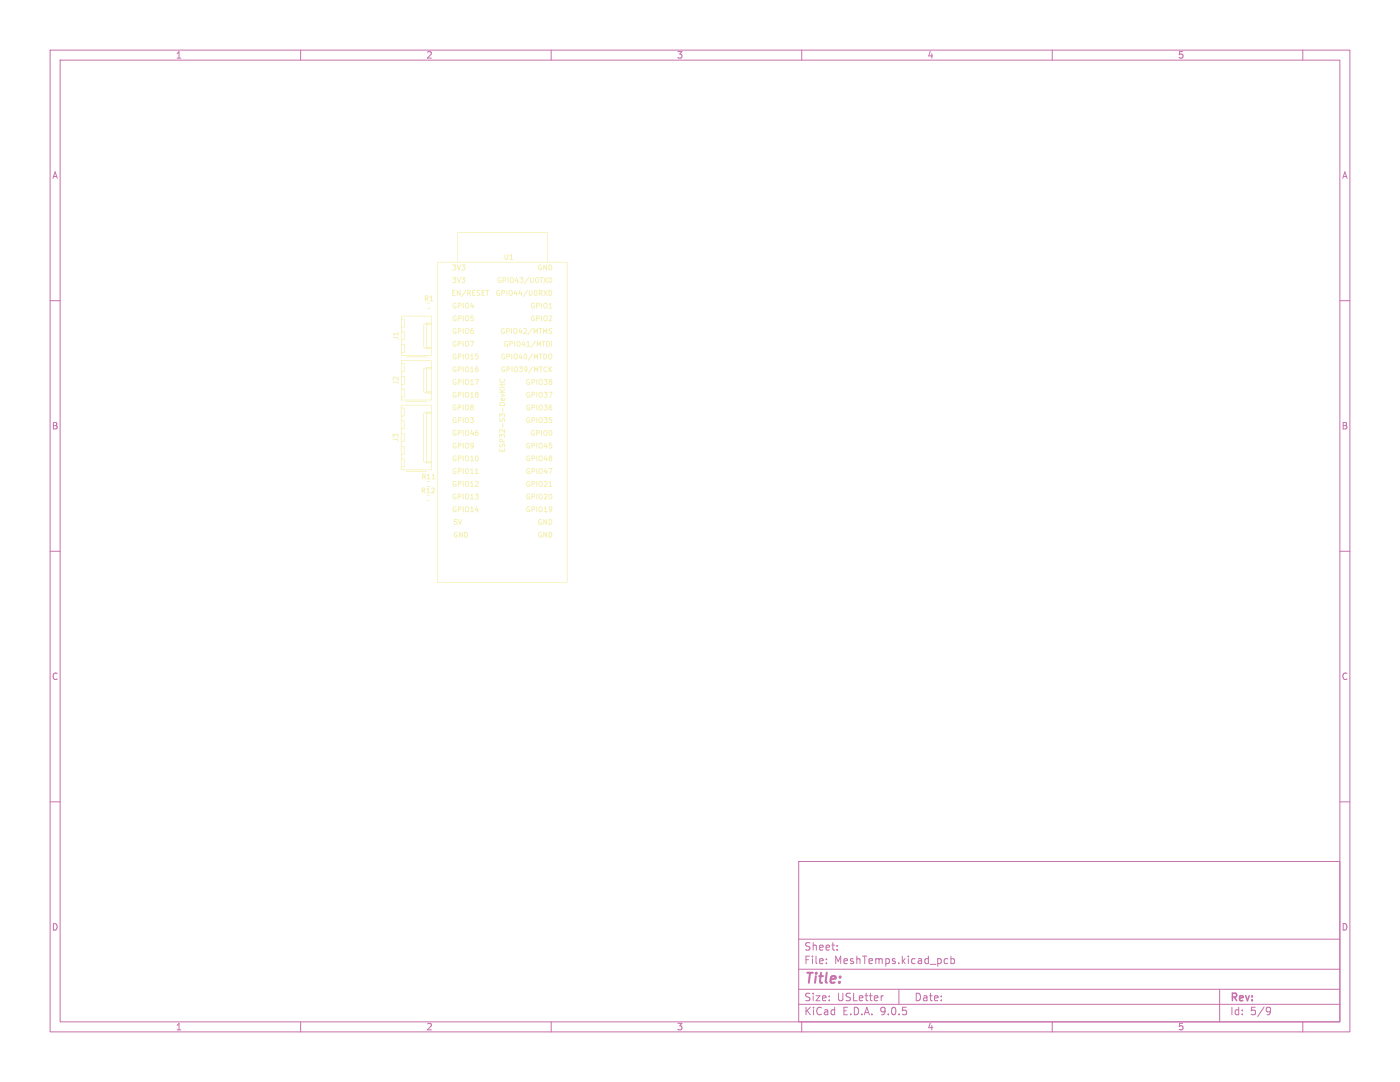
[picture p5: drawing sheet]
<svg xmlns="http://www.w3.org/2000/svg" width="279mm" height="216mm" viewBox="0 0 279 216" stroke-linecap="round" stroke-linejoin="round" font-family="sans-serif">
<defs><g id="words">
<text font-size="2.8" fill="#c872ab" x="160.4" y="196.8">Title:</text>
<g font-size="2.1" fill="#c872ab">
<text x="160.4" y="189.9">Sheet:</text>
<text x="160.4" y="192.6">File:</text>
<text x="166.5" y="192.6">MeshTemps.kicad_pcb</text>
<text x="160.4" y="202.8">KiCad</text>
<text x="160.4" y="200">Size:</text>
<text x="167" y="200">USLetter</text>
<text x="168.1" y="202.8">E.D.A.</text>
<text x="175.7" y="202.8">9.0.5</text>
<text x="182.4" y="200">Date:</text>
<text x="245.4" y="200.2">Rev:</text>
<text x="245.4" y="202.8">Id:</text>
<text x="249.5" y="202.8">5/9</text>
</g>
<g font-size="1.8" fill="#c872ab">
<text x="35" y="11.9">1</text>
<text x="85" y="11.9">2</text>
<text x="135" y="11.9">3</text>
<text x="185" y="11.9">4</text>
<text x="235" y="11.9">5</text>
<text x="10.3" y="35.9">A</text>
<text x="267.7" y="35.9">A</text>
<text x="10.3" y="85.9">B</text>
<text x="267.7" y="85.9">B</text>
<text x="10.3" y="135.9">C</text>
<text x="267.7" y="135.9">C</text>
<text x="10.3" y="185.9">D</text>
<text x="267.7" y="185.9">D</text>
<text x="35" y="205.8">1</text>
<text x="85" y="205.8">2</text>
<text x="135" y="205.8">3</text>
<text x="185" y="205.8">4</text>
<text x="235" y="205.8">5</text>
</g>
</g></defs>
<g fill="none" stroke="#c872ab" stroke-width=".2">
<path d="M10 10h259.4v195.9h-259.4zM12 12h255.4v191.9h-255.4zM60 10v2M110 10v2M160 10v2M210 10v2M260 10v2M10 60h2M267.4 60h2M10 110h2M267.4 110h2M10 160h2"/>
<path d="M159.4 171.9h108v32h-108zM267.4 160h2M159.4 197.4h108M159.4 193.4h108M159.4 187.4h108M164.9 192.1v.2M164.9 191.4v.1M167.1 189.4v.2M167.1 188.7v.1M176.3 198.7l-.3 .1M179.4 197.4v3M188.6 192.2h.5"/>
<path d="M188.6 191.4h.5M189.8 191.4l.4-.1 .3 .3-.1 .6h-.6M189.8 190.8v1.5M243.4 197.4v6.5M60 203.9v2M110 203.9v2M159.4 200.4h108M160 203.9v2M210 203.9v2M253 201l.5 .1a.99 .99 0 0 1-.4 1.4h-.2M253.6 201.6l-.3 .3h-.3M260 203.9v2"/>
</g>
<g fill="#f2eda1">
<path d="M107.5 106.3l.5-.2 .1 .2a.41 .41 0 0 0-.6 .3 .41 .41 0 0 0 .5 .5v-.2l-.2-.1 .3-.1v.5l-.3 .1-.3-.2-.1-.5z"/>
<path d="M109.5 106.1l.5 .1 .2 .6-.2 .4-.4 .1-.1-.2a.43 .43 0 0 0 .6-.3 .43 .43 0 0 0-.5-.5v.8h-.1z"/>
<path d="M108.5 106.1l.5 .8v-.7h.2l-.1 1.1-.5-.8v.7h-.1z"/>
<path d="M90.7 106.3l.4-.2 .2 .2a.41 .41 0 0 0-.6 .3 .41 .41 0 0 0 .5 .5v-.2l-.2-.1 .3-.1v.5l-.3 .1-.3-.2-.1-.5z"/>
<path d="M92.7 106.1l.5 .1 .2 .6-.2 .4-.5 .1v-.2a.43 .43 0 0 0 .5-.3 .43 .43 0 0 0-.4-.5v.8h-.1z"/>
<path d="M91.6 106.1l.6 .8v-.7h.1v1.1l-.5-.8v.7h-.2z"/>
<path d="M107.5 103.8l.5-.2 .1 .2a.41 .41 0 0 0-.6 .3 .41 .41 0 0 0 .5 .4v-.2l-.2-.1h.3v.5h-.3l-.3-.1-.1-.5z"/>
<path d="M109.5 103.6l.5 .1 .2 .5-.2 .5h-.4l-.1-.1a.43 .43 0 0 0 .6-.3 .43 .43 0 0 0-.5-.6v.9h-.1z"/>
<path d="M108.5 103.6l.5 .8v-.8h.2l-.1 1.1-.5-.7v.7h-.1z"/>
<path d="M90.6 103.6h.7l-.5 .1-.1 .3h.4l.2 .2v.3l-.2 .2-.5-.1 .5-.1-.1-.4-.4 .1z"/>
<path d="M91.4 103.6h.2l.2 .8 .3-.8h.2l-.4 1.1z"/>
<path d="M90.4 101.2l.5-.2 .1 .2a.41 .41 0 0 0-.6 .4 .41 .41 0 0 0 .5 .4v-.2l-.2-.1 .3-.1v.5l-.3 .1-.3-.2-.1-.4z"/>
<path d="M92.9 101.2l.4-.2 .3 .2v.6l-.2 .3-.3 .1-.2-.2-.1-.5h.2v.4l.1 .1h.3l.1-.2-.1-.6h-.3l-.3 .3z"/>
<path d="M94.2 101.1h.1v.9l.2 .1v.1l-.7-.1 .3-.1v-.6h-.3z"/>
<path d="M105.1 101.2l.5-.2 .1 .2a.41 .41 0 0 0-.6 .4 .41 .41 0 0 0 .5 .4v-.2l-.2-.1 .3-.1v.5l-.3 .1-.3-.2-.1-.4z"/>
<path d="M107.6 101.2l.4-.2 .3 .2v.6l-.2 .3-.3 .1-.2-.2-.1-.5h.1l.1 .4 .1 .1h.2l.2-.2-.2-.6h-.2l-.3 .3z"/>
<path d="M108.8 101.1h.2v.9l.2 .1v.1l-.7-.1 .3-.1v-.6h-.3z"/>
<path d="M109.6 101.2l.4-.2 .2 .3v.6l-.3 .3-.3-.1 .3-.1 .1-.2h-.4l-.1-.5h.1l.2 .4 .2-.1 .1-.3-.2-.1-.4 .1z"/>
<path d="M91.4 101.1l.4-.1 .3 .3-.1 .4h-.5v.5l-.1-.6h.4l.1-.3-.4-.1v.4h-.1z"/>
<path d="M92.4 101.1h.1v1.1z"/>
<path d="M95.1 101l.1 .1-.2 .6h.3l.1-.3 .2 .4-.2 .4-.1-.3-.5-.1z"/>
<path d="M106.1 101.1l.4-.1 .3 .3-.1 .4h-.5v.5l-.1-.6h.4l.1-.3-.4-.1v.4h-.1z"/>
<path d="M107.1 101.1h.1v1.1z"/>
<path d="M90.4 98.7l.5-.2 .1 .2a.41 .41 0 0 0-.6 .3 .41 .41 0 0 0 .5 .5v-.3l-.2-.1h.3v.5l-.3 .1-.3-.2-.1-.5z"/>
<path d="M92.9 98.7l.4-.2 .3 .2v.6l-.2 .3-.3 .1-.2-.2-.1-.6h.2v.5l.1 .1h.3l.1-.3-.1-.5h-.3l-.3 .2z"/>
<path d="M94.2 98.5l.1 .1v.9h.2v.2l-.7-.1 .3-.1v-.7l-.3 .1z"/>
<path d="M94.8 98.5h.7l-.2 .4 .2 .2-.1 .5-.4 .1-.2-.2v-.1l.4 .1 .2-.1-.1-.3-.3-.1 .3-.3h-.5z"/>
<path d="M105.1 98.7l.5-.2 .1 .2a.41 .41 0 0 0-.6 .3 .41 .41 0 0 0 .5 .5v-.3l-.2-.1h.3v.5l-.3 .1-.3-.2-.1-.5z"/>
<path d="M107.6 98.7l.4-.2 .3 .2v.6l-.2 .3-.3 .1-.2-.2-.1-.6h.1l.1 .5 .1 .1h.2l.2-.3-.2-.5h-.2l-.3 .2z"/>
<path d="M108.6 98.6l.4-.1 .2 .1v.5l-.4 .4h.4v.2l-.7-.1 .6-.7-.1-.2-.4 .1z"/>
<path d="M109.6 98.6h.4l.2 .3v.5l-.3 .3-.3-.2-.1-.5h.1l.2 .5a.48 .48 0 0 0 0-.8l-.2 .3h-.1z"/>
<path d="M91.4 98.5h.4l.3 .3-.1 .3-.5 .1v.5l-.1-.7h.4l.1-.2-.4-.1v.3h-.1z"/>
<path d="M92.4 98.5l.1 .1v1.1z"/>
<path d="M106.1 98.5h.4l.3 .3-.1 .3-.5 .1v.5l-.1-.7h.4l.1-.2-.4-.1v.3h-.1z"/>
<path d="M107.1 98.5l.1 .1v1.1z"/>
<path d="M90.4 96.1l.5-.1 .1 .2a.41 .41 0 0 0-.6 .3 .41 .41 0 0 0 .5 .4v-.2l-.2-.1 .3-.1v.6h-.3l-.3-.2-.1-.4z"/>
<path d="M92.9 96.1l.4-.1 .3 .1v.6l-.2 .4h-.3l-.2-.2-.1-.5h.2v.5l.1 .1 .3-.1 .1-.2-.1-.5-.3-.1-.3 .3z"/>
<path d="M94.2 96h.1v1h.2v.1h-.7l.3-.1v-.7h-.3z"/>
<path d="M94.8 96.1l.5-.1 .2 .1v.4l-.5 .5h.5v.1h-.7l.6-.8-.2-.2-.3 .1z"/>
<path d="M105.1 96.1l.5-.1 .1 .2a.41 .41 0 0 0-.6 .3 .41 .41 0 0 0 .5 .4v-.2l-.2-.1 .3-.1v.6h-.3l-.3-.2-.1-.4z"/>
<path d="M107.6 96.1l.4-.1 .3 .1v.6l-.2 .4h-.3l-.2-.2-.1-.5h.1l.1 .5 .1 .1 .2-.1 .2-.2-.2-.5-.2-.1-.3 .3z"/>
<path d="M108.6 96.1l.4-.1 .2 .1v.4l-.4 .5h.4v.1h-.7l.6-.8-.1-.2-.4 .1z"/>
<path d="M109.8 96h.1v1h.3v.1h-.7l.3-.1v-.7h-.3z"/>
<path d="M91.4 96h.4l.3 .2-.1 .4h-.5v.5l-.1-.6h.4l.1-.2-.4-.2v.4h-.1z"/>
<path d="M92.4 96h.1v1.1z"/>
<path d="M106.1 96h.4l.3 .2-.1 .4h-.5v.5l-.1-.6h.4l.1-.2-.4-.2v.4h-.1z"/>
<path d="M107.1 96h.1v1.1z"/>
<path d="M90.4 93.6l.5-.2 .1 .2a.41 .41 0 0 0-.6 .3 .41 .41 0 0 0 .5 .5v-.2l-.2-.1 .3-.1v.5l-.3 .1-.3-.2-.1-.5z"/>
<path d="M92.9 93.6l.4-.2 .3 .2v.6l-.2 .3-.3 .1-.2-.2-.1-.6h.2v.5l.1 .1h.3l.1-.2-.1-.6h-.3l-.3 .2z"/>
<path d="M94.2 93.4l.1 .1v.9h.2v.2l-.7-.1 .3-.1v-.7l-.3 .1z"/>
<path d="M95.1 93.4l.1 .1v.9h.3v.2l-.7-.1 .3-.1v-.7l-.3 .1z"/>
<path d="M105.1 93.6l.5-.2 .1 .2a.41 .41 0 0 0-.6 .3 .41 .41 0 0 0 .5 .5v-.2l-.2-.1 .3-.1v.5l-.3 .1-.3-.2-.1-.5z"/>
<path d="M107.6 93.6l.4-.2 .3 .2v.6l-.2 .3-.3 .1-.2-.2-.1-.6h.1l.1 .5 .1 .1h.2l.2-.2-.2-.6h-.2l-.3 .2z"/>
<path d="M109.5 93.5h.8l-.5 1.1-.1-.1 .4-.9h-.6z"/>
<path d="M91.4 93.4h.4l.3 .3-.1 .3-.5 .1v.5l-.1-.7h.4l.1-.2-.4-.1v.3h-.1z"/>
<path d="M92.4 93.5h.1v1.1z"/>
<path d="M106.1 93.4h.4l.3 .3-.1 .3-.5 .1v.5l-.1-.7h.4l.1-.2-.4-.1v.3h-.1z"/>
<path d="M107.1 93.5h.1v1.1z"/>
<path d="M108.8 93.4l.1 .1-.2 .6h.3l.1-.3 .2 .4-.2 .4-.1-.3-.5-.1z"/>
<path d="M90.4 91.1l.5-.2 .1 .2a.41 .41 0 0 0-.6 .3 .41 .41 0 0 0 .5 .4v-.2l-.2-.1h.3v.5h-.3l-.3-.1-.1-.5z"/>
<path d="M92.9 91.1l.4-.2 .3 .2v.5l-.2 .4h-.3l-.2-.1-.1-.6h.2v.5l.1 .1h.3l.1-.3-.1-.5-.3-.1-.3 .3z"/>
<path d="M94.2 90.9h.1v1h.2v.1h-.7l.3-.1v-.7h-.3z"/>
<path d="M94.9 91l.4-.1 .2 .4v.5l-.3 .2-.3-.1-.1-.5h.2l.1 .5a.48 .48 0 0 0 0-.9l-.1 .4h-.2z"/>
<path d="M105.1 91.1l.5-.2 .1 .2a.41 .41 0 0 0-.6 .3 .41 .41 0 0 0 .5 .4v-.2l-.2-.1h.3v.5h-.3l-.3-.1-.1-.5z"/>
<path d="M107.6 91.1l.4-.2 .3 .2v.5l-.2 .4h-.3l-.2-.1-.1-.6h.1l.1 .5 .1 .1h.2l.2-.3-.2-.5-.2-.1-.3 .3z"/>
<path d="M109.6 91l.4-.1 .2 .2-.1 .3 .1 .4-.2 .2-.5-.1v-.3h.1l.2 .3h.2l.1-.3-.2-.1-.4 .1 .1-.2-.1-.2 .3 .1 .3-.1-.2-.2-.4 .2z"/>
<path d="M91.4 90.9h.4l.3 .3-.1 .3-.5 .1v.4l-.1-.6h.4l.1-.2-.4-.2v.4h-.1z"/>
<path d="M92.4 90.9l.1 .1v1z"/>
<path d="M106.1 90.9h.4l.3 .3-.1 .3-.5 .1v.4l-.1-.6h.4l.1-.2-.4-.2v.4h-.1z"/>
<path d="M107.1 90.9l.1 .1v1z"/>
<path d="M108.8 90.9h.1l-.2 .7h.3l.1-.4 .2 .4-.2 .4-.1-.3h-.5z"/>
<path d="M99.7 89.5h.1v.5h.3l.1-.4 .1 .4h.3v-.5h.2v.6h-1.1z"/>
<path d="M90.4 88.5l.5-.2 .1 .2a.41 .41 0 0 0-.6 .4 .41 .41 0 0 0 .5 .4v-.2l-.2-.1 .3-.1v.5l-.3 .1-.3-.2-.1-.4z"/>
<path d="M92.9 88.5l.4-.2 .3 .2v.6l-.2 .3-.3 .1-.2-.2-.1-.5h.2v.4l.1 .1h.3l.1-.2-.1-.6h-.3l-.3 .3z"/>
<path d="M93.9 88.5l.4-.2 .3 .3-.1 .6-.3 .3-.3-.1 .4-.1 .1-.2h-.4l-.2-.5h.2l.1 .4 .3-.1v-.3l-.1-.1-.5 .1z"/>
<path d="M105.1 88.5l.5-.2 .1 .2a.41 .41 0 0 0-.6 .4 .41 .41 0 0 0 .5 .4v-.2l-.2-.1 .3-.1v.5l-.3 .1-.3-.2-.1-.4z"/>
<path d="M107.6 88.5l.4-.2 .3 .2v.6l-.2 .3-.3 .1-.2-.2-.1-.5h.1l.1 .4 .1 .1h.2l.2-.2-.2-.6h-.2l-.3 .3z"/>
<path d="M109.6 88.4h.6l-.5 .1v.2h.3l.2 .3v.3l-.2 .2-.5-.2 .6-.1-.2-.3h-.4z"/>
<path d="M91.4 88.4l.4-.1 .3 .3-.1 .4h-.5v.5l-.1-.6h.4l.1-.3-.4-.1v.4h-.1z"/>
<path d="M92.4 88.4h.1v1.1z"/>
<path d="M106.1 88.4l.4-.1 .3 .3-.1 .4h-.5v.5l-.1-.6h.4l.1-.3-.4-.1v.4h-.1z"/>
<path d="M107.1 88.4h.1v1.1z"/>
<path d="M108.8 88.3l.1 .1-.2 .6h.3l.1-.3 .2 .4-.2 .4-.1-.3-.5-.1z"/>
<path d="M99.7 88.5l.1 .1v.4l.1 .1 .4-.5h.4l.1 .2-.1 .4h-.1v-.4l-.1-.1-.4 .5h-.3l-.2-.2z"/>
<path d="M99.7 87.6h.5l.1 .5h.4l.1 .1h-1.1l-.1-.4h.2v.3h.4l-.1-.4-.5 .1z"/>
<path d="M99.7 86.6l.3 .2 .3-.2h.4l.1 .2-.1 .5h-.2l.1-.5-.3-.1-.2 .4-.3-.3v.5h-.1z"/>
<path d="M90.4 86l.5-.2 .1 .2a.41 .41 0 0 0-.6 .3 .41 .41 0 0 0 .5 .5v-.3l-.2-.1h.3v.5l-.3 .1-.3-.2-.1-.5z"/>
<path d="M92.9 86l.4-.2 .3 .2v.6l-.2 .3-.3 .1-.2-.2-.1-.6h.2v.5l.1 .1h.3l.1-.3-.1-.5h-.3l-.3 .2z"/>
<path d="M95 85.9h.4l-.4 .3h.3l.2 .2v.3l-.2 .3-.4-.1-.1-.2v-.2h.2l.1 .3 .3-.1-.2-.4-.4 .2z"/>
<path d="M106.1 86l.4-.2 .2 .2a.41 .41 0 0 0-.6 .3 .41 .41 0 0 0 .5 .5v-.3l-.2-.1h.3v.5l-.3 .1-.3-.2-.1-.5z"/>
<path d="M108.5 86l.5-.2 .2 .2 .1 .6-.2 .3-.4 .1-.2-.2-.1-.6h.2v.5l.2 .1h.2l.1-.3-.1-.5h-.2l-.4 .2z"/>
<path d="M109.6 85.9h.4l.2 .3v.5l-.3 .3-.3-.2-.1-.5h.1l.2 .5a.48 .48 0 0 0 0-.8l-.2 .3h-.1z"/>
<path d="M91.4 85.8h.4l.3 .3-.1 .3-.5 .1v.5l-.1-.7h.4l.1-.2-.4-.1v.3h-.1z"/>
<path d="M92.4 85.8l.1 .1v1.1z"/>
<path d="M94.1 85.8h.1l-.2 .7h.3l.1-.4 .2 .4-.2 .5-.1-.4h-.5z"/>
<path d="M107 85.8h.5l.2 .3-.1 .3-.4 .1-.1 .5-.1-.7h.5l.1-.2-.4-.1v.3h-.2z"/>
<path d="M108 85.8l.2 .1-.1 1.1z"/>
<path d="M99.7 85.7h.5l.4 .4v-.4l.2-.1v.8l-.8-.6-.2 .1 .1 .4h-.1l-.2-.2z"/>
<path d="M100.3 84.5h.1v.9z"/>
<path d="M90.4 83.4l.5-.1 .1 .2a.41 .41 0 0 0-.6 .3 .41 .41 0 0 0 .5 .4v-.2l-.2-.1 .3-.1v.6h-.3l-.3-.2-.1-.4z"/>
<path d="M92.9 83.4l.4-.1 .3 .1v.6l-.2 .4h-.3l-.2-.2-.1-.5h.2v.5l.1 .1 .3-.1 .1-.2-.1-.5-.3-.1-.3 .3z"/>
<path d="M93.8 83.3h.8l-.3 .4 .3 .2-.2 .5h-.4l-.2-.1 .1-.1 .4 .1 .1-.2v-.2l-.3-.2 .2-.3h-.4z"/>
<path d="M105.1 83.4l.5-.1 .1 .2a.41 .41 0 0 0-.6 .3 .41 .41 0 0 0 .5 .4v-.2l-.2-.1 .3-.1v.6h-.3l-.3-.2-.1-.4z"/>
<path d="M107.6 83.4l.4-.1 .3 .1v.6l-.2 .4h-.3l-.2-.2-.1-.5h.1l.1 .5 .1 .1 .2-.1 .2-.2-.2-.5-.2-.1-.3 .3z"/>
<path d="M108.5 83.3h.8l-.3 .4 .3 .2-.2 .5h-.4l-.2-.1 .1-.1 .4 .1 .1-.2v-.2l-.3-.2 .2-.3h-.4z"/>
<path d="M109.6 83.3h.6l-.5 .1v.3h.3l.2 .2v.3l-.2 .2-.5-.1 .6-.2-.2-.3-.4 .1z"/>
<path d="M91.4 83.3h.4l.3 .2-.1 .4h-.5v.5l-.1-.6h.4l.1-.2-.4-.2v.4h-.1z"/>
<path d="M92.4 83.3h.1v1.1z"/>
<path d="M106.1 83.3h.4l.3 .2-.1 .4h-.5v.5l-.1-.6h.4l.1-.2-.4-.2v.4h-.1z"/>
<path d="M107.1 83.3h.1v1.1z"/>
<path d="M99.7 83.5h.1v.4l.1 .1 .4-.5h.4l.1 .2-.1 .4h-.1v-.4l-.1-.1-.4 .5h-.3l-.2-.2z"/>
<path d="M99.7 82.5l.3 .2 .3-.2h.4l.1 .2-.1 .5h-.2l.1-.5-.3-.1-.2 .4-.3-.3v.5h-.1z"/>
<path d="M100.3 81.3l.1 .1v.8z"/>
<path d="M90.4 80.9l.5-.2 .1 .2a.41 .41 0 0 0-.6 .3 .41 .41 0 0 0 .5 .5v-.2l-.2-.1 .3-.1v.5l-.3 .1-.3-.2-.1-.5z"/>
<path d="M92.9 80.9l.4-.2 .3 .2v.6l-.2 .3-.3 .1-.2-.2-.1-.6h.2v.5l.1 .1h.3l.1-.2-.1-.6h-.3l-.3 .2z"/>
<path d="M93.9 80.8l.4-.1 .3 .3-.1 .2 .1 .4-.3 .3-.4-.2-.1-.3h.2l.1 .3h.3v-.3l-.1-.1-.5 .1 .2-.2-.2-.2 .3 .2 .3-.2-.1-.1-.5 .1z"/>
<path d="M105.1 80.9l.5-.2 .1 .2a.41 .41 0 0 0-.6 .3 .41 .41 0 0 0 .5 .5v-.2l-.2-.1 .3-.1v.5l-.3 .1-.3-.2-.1-.5z"/>
<path d="M107.6 80.9l.4-.2 .3 .2v.6l-.2 .3-.3 .1-.2-.2-.1-.6h.1l.1 .5 .1 .1h.2l.2-.2-.2-.6h-.2l-.3 .2z"/>
<path d="M108.5 80.7l.8 .1-.3 .3 .3 .3-.2 .4-.4 .1-.2-.1 .1-.2 .4 .1 .1-.1v-.3l-.3-.1 .2-.3h-.4z"/>
<path d="M109.7 80.8h.4l-.4 .3h.3l.2 .2v.4l-.2 .2-.4-.1-.1-.2v-.2h.1l.2 .3 .3-.1-.2-.3-.4 .1z"/>
<path d="M91.4 80.7h.4l.3 .3-.1 .3-.5 .1v.5l-.1-.7h.4l.1-.2-.4-.1v.3h-.1z"/>
<path d="M92.4 80.7l.1 .1v1.1z"/>
<path d="M106.1 80.7h.4l.3 .3-.1 .3-.5 .1v.5l-.1-.7h.4l.1-.2-.4-.1v.3h-.1z"/>
<path d="M107.1 80.8h.1v1.1z"/>
<path d="M99.7 80.5l.4-.3 .4 .1 .2 .2 .1 .4-1.1 .1-.1-.3h.2v.1h.8a.44 .44 0 0 0-.3-.4 .44 .44 0 0 0-.5 .3h-.2z"/>
<path d="M100.1 79.5l.2-.1 .3 .5 .1-.5v.5l-.6 .1-.1-.4 .3 .3-.1-.4-.2 .1z"/>
<path d="M90.4 78.4l.5-.2 .1 .2a.41 .41 0 0 0-.6 .3 .41 .41 0 0 0 .5 .4v-.2l-.2-.1h.3v.5h-.3l-.3-.1-.1-.5z"/>
<path d="M92.9 78.4l.4-.2 .3 .2v.5l-.2 .4h-.3l-.2-.1-.1-.6h.2v.5l.1 .1h.3l.1-.3-.1-.5-.3-.1-.3 .3z"/>
<path d="M94.2 78.2h.1v1h.2v.1h-.7l.3-.1v-.7h-.3z"/>
<path d="M94.9 78.3l.4-.1 .2 .2-.1 .3 .1 .4-.2 .2-.4-.1-.1-.3h.2l.1 .3 .2-.1 .1-.2-.2-.1-.4 .1 .1-.2-.1-.2 .3 .1 .3-.1-.2-.2-.4 .2z"/>
<path d="M105.1 78.4l.5-.2 .1 .2a.41 .41 0 0 0-.6 .3 .41 .41 0 0 0 .5 .4v-.2l-.2-.1h.3v.5h-.3l-.3-.1-.1-.5z"/>
<path d="M107.6 78.4l.4-.2 .3 .2v.5l-.2 .4h-.3l-.2-.1-.1-.6h.1l.1 .5 .1 .1h.2l.2-.3-.2-.5-.2-.1-.3 .3z"/>
<path d="M108.5 78.2h.8l-.3 .4 .3 .2-.2 .5h-.4l-.2-.1 .1-.1 .4 .1 .1-.1v-.3l-.3-.1 .2-.4h-.4z"/>
<path d="M109.5 78.2h.8l-.5 1.1-.1-.1 .4-.9h-.6z"/>
<path d="M91.4 78.2h.4l.3 .3-.1 .3-.5 .1v.4l-.1-.6h.4l.1-.2-.4-.2v.4h-.1z"/>
<path d="M92.4 78.2l.1 .1v1z"/>
<path d="M106.1 78.2h.4l.3 .3-.1 .3-.5 .1v.4l-.1-.6h.4l.1-.2-.4-.2v.4h-.1z"/>
<path d="M107.1 78.2l.1 .1v1z"/>
<path d="M100 78.6l.8 .3-.8 .3v-.1l.5-.2-.5-.2z"/>
<path d="M99.7 77.7l.5 .3 .5-.4 .1 .2-.5 .3 .5 .2h-1.1v-.1h.4z"/>
<path d="M100 77.2l.8 .1-.7 .1z"/>
<path d="M99.7 76.8l.3-.1v-.2l.1 .2h.5l.1-.2h.1l-.1 .3-.6 .1v.1z"/>
<path d="M90.4 75.8l.5-.2 .1 .2a.41 .41 0 0 0-.6 .4 .41 .41 0 0 0 .5 .4v-.2l-.2-.1 .3-.1v.5l-.3 .1-.3-.2-.1-.4z"/>
<path d="M92.9 75.8l.4-.2 .3 .2v.6l-.2 .3-.3 .1-.2-.2-.1-.5h.2v.4l.1 .1h.3l.1-.2-.1-.6h-.3l-.3 .3z"/>
<path d="M94.2 75.7h.1v.9l.2 .1v.1l-.7-.1 .3-.1v-.6h-.3z"/>
<path d="M105.1 75.8l.5-.2 .1 .2a.41 .41 0 0 0-.6 .4 .41 .41 0 0 0 .5 .4v-.2l-.2-.1 .3-.1v.5l-.3 .1-.3-.2-.1-.4z"/>
<path d="M107.6 75.8l.4-.2 .3 .2v.6l-.2 .3-.3 .1-.2-.2-.1-.5h.1l.1 .4 .1 .1h.2l.2-.2-.2-.6h-.2l-.3 .3z"/>
<path d="M108.5 75.7h.8l-.3 .3 .3 .3-.2 .4-.4 .1-.2-.1 .1-.1h.4l.1-.1v-.3l-.3-.1 .2-.3h-.4z"/>
<path d="M109.6 75.8l.4-.2 .2 .3-.1 .3 .1 .4-.2 .2-.5-.1v-.3h.1l.2 .2h.2l.1-.2-.2-.2-.4 .2 .1-.2-.1-.3 .3 .2 .3-.2-.2-.1-.4 .1z"/>
<path d="M94.8 75.7h.8l-.5 1.1-.1-.1 .4-.9h-.6z"/>
<path d="M91.4 75.7l.4-.1 .3 .3-.1 .4h-.5v.5l-.1-.6h.4l.1-.3-.4-.1v.4h-.1z"/>
<path d="M92.4 75.7h.1v1.1z"/>
<path d="M106.1 75.7l.4-.1 .3 .3-.1 .4h-.5v.5l-.1-.6h.4l.1-.3-.4-.1v.4h-.1z"/>
<path d="M107.1 75.7h.1v1.1z"/>
<path d="M99.7 75.6h.1l.1 .1a.36 .36 0 0 0 .3 .5 .36 .36 0 0 0 .4-.5v-.1l.1 .1v.4l-.6 .3-.4-.3z"/>
<path d="M106.3 73.1l.1 .1-1 1.3z"/>
<path d="M90.4 73.3l.5-.2 .1 .2a.41 .41 0 0 0-.6 .3 .41 .41 0 0 0 .5 .5v-.3l-.2-.1h.3v.5l-.3 .1-.3-.2-.1-.5z"/>
<path d="M92.9 73.3l.4-.2 .3 .2v.6l-.2 .3-.3 .1-.2-.2-.1-.6h.2v.5l.1 .1h.3l.1-.3-.1-.5h-.3l-.3 .2z"/>
<path d="M94.2 73.1l.1 .1v.9h.2v.2l-.7-.1 .3-.1v-.7l-.3 .1z"/>
<path d="M95 73.2h.4l-.4 .3h.3l.2 .2v.3l-.2 .3-.4-.1-.1-.2v-.2h.2l.1 .3 .3-.1-.2-.4-.4 .2z"/>
<path d="M100.2 73.3l.4-.2 .2 .2a.41 .41 0 0 0-.6 .3 .41 .41 0 0 0 .5 .5v-.3l-.2-.1h.3v.5l-.3 .1-.3-.2-.1-.5z"/>
<path d="M102.6 73.3l.4-.2 .3 .2 .1 .6-.2 .3-.4 .1-.2-.2-.1-.6h.2v.5l.2 .1h.2l.1-.3-.1-.5h-.2l-.4 .2z"/>
<path d="M103.6 73.1h.7l-.2 .4 .2 .2-.1 .5-.5 .1-.1-.2v-.1l.4 .1 .2-.1-.1-.3-.3-.1 .3-.3h-.5z"/>
<path d="M104.7 73.2l.3-.1 .3 .3-.1 .6-.3 .3-.3-.1 .4-.1 .1-.2-.4-.1-.2-.4h.2l.1 .3h.3v-.3l-.1-.1-.5 .1z"/>
<path d="M108.6 73.3l.4-.2 .2 .1-.1 .1a.36 .36 0 0 0-.5 .4 .36 .36 0 0 0 .5 .3l.1 .1-.2 .2-.4-.2-.2-.5z"/>
<path d="M109.5 73.1l.1 .1v.4l.6-.5-.4 .5 .4 .7-.5-.6-.1 .5h-.1z"/>
<path d="M91.4 73.1h.4l.3 .3-.1 .3-.5 .1v.5l-.1-.7h.4l.1-.2-.4-.1v.3h-.1z"/>
<path d="M92.4 73.1l.1 .1v1.1z"/>
<path d="M101.1 73.1h.5l.2 .3-.1 .3-.4 .1-.1 .5-.1-.7h.5l.1-.2-.4-.1v.3h-.2z"/>
<path d="M102.1 73.1l.2 .1-.1 1.1z"/>
<path d="M106.6 73.1l.4 .6 .3-.6h.1v1.2l-.1-.1v-.7l-.3 .5-.3-.5v.7h-.1z"/>
<path d="M107.6 73.1l.7 .1-.3 .1v1l-.1-1h-.3z"/>
<path d="M106.2 70.5l.2 .1-1 1.4z"/>
<path d="M90.4 70.7l.5-.1 .1 .2a.41 .41 0 0 0-.6 .3 .41 .41 0 0 0 .5 .4v-.2l-.2-.1 .3-.1v.6h-.3l-.3-.2-.1-.4z"/>
<path d="M92.9 70.7l.4-.1 .3 .1v.6l-.2 .4h-.3l-.2-.2-.1-.5h.2v.5l.1 .1 .3-.1 .1-.2-.1-.5-.3-.1-.3 .3z"/>
<path d="M94.2 70.6h.1v1h.2v.1h-.7l.3-.1v-.7h-.3z"/>
<path d="M94.9 70.6h.6l-.5 .1v.3h.3l.2 .2v.3l-.2 .2-.5-.1 .6-.2-.2-.3-.4 .1z"/>
<path d="M100.1 70.7l.5-.1 .1 .2a.41 .41 0 0 0-.6 .3 .41 .41 0 0 0 .5 .4v-.2l-.2-.1 .3-.1v.6h-.3l-.3-.2-.1-.4z"/>
<path d="M102.6 70.7l.4-.1 .3 .1v.6l-.2 .4h-.3l-.2-.2-.1-.5h.1l.1 .5 .1 .1 .2-.1 .2-.2-.2-.5-.2-.1-.3 .3z"/>
<path d="M104.6 70.7l.4-.1 .2 .4v.5l-.3 .2-.3-.1-.1-.6h.1l.2 .6a.48 .48 0 0 0 0-.9l-.2 .3h-.1z"/>
<path d="M108.5 70.6h.5l.2 .6-.3 .5h-.4l-.1-.1a.43 .43 0 0 0 .6-.4 .43 .43 0 0 0-.4-.5v.9h-.2z"/>
<path d="M109.5 70.7l.4-.1 .3 .1v.6l-.2 .4h-.3l-.2-.2-.1-.5h.2v.5l.1 .1 .3-.1 .1-.2-.1-.5-.3-.1-.3 .3z"/>
<path d="M91.4 70.6h.4l.3 .2-.1 .4h-.5v.5l-.1-.6h.4l.1-.2-.4-.2v.4h-.1z"/>
<path d="M92.4 70.6h.1v1.1z"/>
<path d="M101.1 70.6h.4l.3 .2-.1 .4h-.5v.5l-.1-.6h.4l.1-.2-.4-.2v.4h-.1z"/>
<path d="M102.1 70.6h.1v1.1z"/>
<path d="M103.8 70.5l.1 .1-.2 .6h.3l.1-.3 .2 .4-.2 .4-.1-.3-.5-.1z"/>
<path d="M106.6 70.6l.4 .6 .2-.6h.2l-.1 1.1h-.1v-.7l-.3 .4-.2-.4v.7h-.1z"/>
<path d="M107.6 70.6h.7l-.3 .1-.1 1-.1-1z"/>
<path d="M106.8 68l.1 .1-.9 1.3z"/>
<path d="M90.4 68.2l.5-.2 .1 .2a.41 .41 0 0 0-.6 .3 .41 .41 0 0 0 .5 .5v-.2l-.2-.1 .3-.1v.5l-.3 .1-.3-.2-.1-.5z"/>
<path d="M92.9 68.2l.4-.2 .3 .2v.6l-.2 .3-.3 .1-.2-.2-.1-.6h.2v.5l.1 .1h.3l.1-.2-.1-.6h-.3l-.3 .2z"/>
<path d="M100.7 68.2l.4-.2 .2 .2a.41 .41 0 0 0-.6 .3 .41 .41 0 0 0 .5 .5v-.2l-.2-.1 .3-.1v.5l-.3 .1-.3-.2-.1-.5z"/>
<path d="M103.1 68.2l.5-.2 .2 .2 .1 .6-.2 .3-.3 .1-.3-.2v-.6h.1l.1 .5 .1 .1h.2l.1-.2-.1-.6h-.2l-.3 .2z"/>
<path d="M105.4 68l.1 .1v.9h.3l-.1 .2-.6-.1 .2-.1v-.7l-.2 .1z"/>
<path d="M109 68l.5 .1 .2 .6-.2 .4-.4 .1-.1-.2a.43 .43 0 0 0 .6-.3 .43 .43 0 0 0-.4-.5v.8h-.2z"/>
<path d="M93.8 68.1h.8l-.5 1.1-.1-.1 .4-.9h-.5z"/>
<path d="M91.4 68h.4l.3 .3-.1 .3-.5 .1v.5l-.1-.7h.4l.1-.2-.4-.1v.3h-.1z"/>
<path d="M92.4 68.1h.1v1.1z"/>
<path d="M101.7 68h.4l.3 .3-.2 .3-.4 .1-.1 .5-.1-.7h.5l.1-.2-.4-.1v.3h-.2z"/>
<path d="M102.6 68.1h.2l-.1 1.1z"/>
<path d="M104.4 68l.1 .1-.2 .6h.3l.1-.3 .2 .4-.2 .4-.1-.3-.5-.1z"/>
<path d="M107.1 68l.4 .6 .3-.5h.1v1.1l-.1-.1v-.6l-.3 .4-.2-.4v.6l-.2 .1z"/>
<path d="M108.1 68.1h.7l-.2 .1-.1 1-.1-1z"/>
<path d="M110 68.1h.2l-.1 1.1z"/>
<path d="M106.2 65.5l.1 .1-1 1.3z"/>
<path d="M90.4 65.7l.5-.2 .1 .2a.41 .41 0 0 0-.6 .3 .41 .41 0 0 0 .5 .4v-.2l-.2-.1h.3v.5h-.3l-.3-.1-.1-.5z"/>
<path d="M92.9 65.7l.4-.2 .3 .2v.5l-.2 .4h-.3l-.2-.1-.1-.6h.2v.5l.1 .1h.3l.1-.3-.1-.5-.3-.1-.3 .3z"/>
<path d="M94 65.6l.5-.1-.5 .4h.3l.3 .2v.3l-.3 .2h-.3l-.2-.2v-.2h.2l.1 .3 .3-.1-.1-.4-.5 .2z"/>
<path d="M100.1 65.7l.4-.2 .2 .2a.41 .41 0 0 0-.6 .3 .41 .41 0 0 0 .5 .4v-.2l-.2-.1h.3v.5h-.3l-.3-.1-.1-.5z"/>
<path d="M102.5 65.7l.5-.2 .2 .2 .1 .5-.2 .4h-.4l-.2-.1-.1-.6h.2v.5l.2 .1h.2l.1-.3-.1-.5-.2-.1-.4 .3z"/>
<path d="M104.5 65.6l.4-.1 .2 .1v.4l-.4 .5h.4v.1h-.7l.6-.8-.1-.2-.4 .1z"/>
<path d="M109.6 65.6l.2-.1 .4 .1-.6 .2 .6 .4-.2 .4-.5-.1 .6-.1-.5-.4z"/>
<path d="M91.4 65.5h.4l.3 .3-.1 .3-.5 .1v.4l-.1-.6h.4l.1-.2-.4-.2v.4h-.1z"/>
<path d="M92.4 65.5l.1 .1v1z"/>
<path d="M101 65.5h.5l.2 .3-.1 .3-.4 .1-.1 .4-.1-.6h.5l.1-.2-.4-.2v.4h-.2z"/>
<path d="M102 65.5l.2 .1-.1 1z"/>
<path d="M103.8 65.5h.1l-.2 .7h.3l.1-.4 .2 .4-.2 .4-.1-.3h-.5z"/>
<path d="M106.5 65.5l.4 .6 .3-.6h.1v1.1h-.1v-.7l-.3 .5-.3-.5v.7h-.1z"/>
<path d="M107.5 65.5h.7l-.3 .1v1l-.1-1h-.3z"/>
<path d="M108.4 65.5l.4 .6 .3-.6h.1v1.1h-.1v-.7l-.3 .5-.2-.5v.7h-.2z"/>
<path d="M90.4 63.1l.5-.2 .1 .2a.41 .41 0 0 0-.6 .4 .41 .41 0 0 0 .5 .4v-.2l-.2-.1 .3-.1v.5l-.3 .1-.3-.2-.1-.4z"/>
<path d="M92.9 63.1l.4-.2 .3 .2v.6l-.2 .3-.3 .1-.2-.2-.1-.5h.2v.4l.1 .1h.3l.1-.2-.1-.6h-.3l-.3 .3z"/>
<path d="M93.9 63h.6l-.5 .1v.2h.3l.3 .3v.3l-.3 .2-.5-.2 .6-.1-.1-.3h-.4z"/>
<path d="M106.1 63.1l.4-.2 .2 .2a.41 .41 0 0 0-.6 .4 .41 .41 0 0 0 .5 .4v-.2l-.2-.1 .3-.1v.5l-.3 .1-.3-.2-.1-.4z"/>
<path d="M108.5 63.1l.5-.2 .2 .2 .1 .6-.2 .3-.4 .1-.2-.2-.1-.5h.2v.4l.2 .1h.2l.1-.2-.1-.6h-.2l-.4 .3z"/>
<path d="M109.5 63.1l.5-.2 .2 .2v.4l-.5 .4h.5v.2h-.7l.6-.8-.2-.2-.3 .1z"/>
<path d="M91.4 63l.4-.1 .3 .3-.1 .4h-.5v.5l-.1-.6h.4l.1-.3-.4-.1v.4h-.1z"/>
<path d="M92.4 63h.1v1.1z"/>
<path d="M107 63l.5-.1 .2 .3-.1 .4h-.4l-.1 .5-.1-.6h.5l.1-.3-.4-.1v.4h-.2z"/>
<path d="M108 63h.2l-.1 1.1z"/>
<path d="M90.4 60.6l.5-.2 .1 .2a.41 .41 0 0 0-.6 .3 .41 .41 0 0 0 .5 .5v-.3l-.2-.1h.3v.5l-.3 .1-.3-.2-.1-.5z"/>
<path d="M92.9 60.6l.4-.2 .3 .2v.6l-.2 .3-.3 .1-.2-.2-.1-.6h.2v.5l.1 .1h.3l.1-.3-.1-.5h-.3l-.3 .2z"/>
<path d="M106.1 60.6l.4-.2 .2 .2a.41 .41 0 0 0-.6 .3 .41 .41 0 0 0 .5 .5v-.3l-.2-.1h.3v.5l-.3 .1-.3-.2-.1-.5z"/>
<path d="M108.5 60.6l.5-.2 .2 .2 .1 .6-.2 .3-.4 .1-.2-.2-.1-.6h.2v.5l.2 .1h.2l.1-.3-.1-.5h-.2l-.4 .2z"/>
<path d="M109.8 60.4l.1 .1v.9h.3v.2l-.7-.1 .3-.1v-.7l-.3 .1z"/>
<path d="M91.4 60.4h.4l.3 .3-.1 .3-.5 .1v.5l-.1-.7h.4l.1-.2-.4-.1v.3h-.1z"/>
<path d="M92.4 60.4l.1 .1v1.1z"/>
<path d="M94.1 60.4h.1l-.2 .7h.3l.1-.4 .2 .4-.2 .5-.1-.4h-.5z"/>
<path d="M107 60.4h.5l.2 .3-.1 .3-.4 .1-.1 .5-.1-.7h.5l.1-.2-.4-.1v.3h-.2z"/>
<path d="M108 60.4l.2 .1-.1 1.1z"/>
<path d="M105.2 57.8l.2 .1-1 1.4z"/>
<path d="M93 57.8l.1 .1-1 1.4z"/>
<path d="M99.1 58l.5-.1 .1 .2a.41 .41 0 0 0-.6 .3 .41 .41 0 0 0 .5 .4v-.2l-.2-.1 .3-.1v.6h-.3l-.3-.2-.1-.4z"/>
<path d="M101.6 58l.4-.1 .3 .1v.6l-.2 .4h-.3l-.2-.2-.1-.5h.1l.1 .5 .1 .1 .2-.1 .2-.2-.2-.5-.2-.1-.3 .3z"/>
<path d="M105.6 57.9h.1v.8l.1 .2 .3-.2v-.8h.2v.9l-.3 .2h-.2l-.3-.2z"/>
<path d="M106.7 58l.4-.1 .2 .4-.1 .5-.2 .2-.4-.1-.1-.6h.2l.2 .6a.48 .48 0 0 0 0-.9l-.2 .3h-.2z"/>
<path d="M109.5 57.9h.5l.2 .6-.2 .5h-.4l-.1-.1a.43 .43 0 0 0 .6-.4 .43 .43 0 0 0-.5-.5v.9h-.1z"/>
<path d="M107.6 57.9l.6 .1 .1 .3-.3 .2 .2 .5-.4-.5h-.1v.5h-.1l-.1-.6 .6-.1-.1-.2-.3-.1v.4h-.2z"/>
<path d="M108.5 57.9l.4 .4 .3-.4-.2 .5 .2 .6-.3-.4-.4 .4 .3-.6z"/>
<path d="M100.1 57.9h.4l.3 .2-.1 .4h-.5v.5l-.1-.6h.4l.1-.2-.4-.2v.4h-.1z"/>
<path d="M101.1 57.9h.1v1.1z"/>
<path d="M102.8 57.8l.1 .1-.2 .6h.3l.1-.3 .2 .4-.2 .4-.1-.3-.5-.1z"/>
<path d="M103.8 57.8l.1 .1-.2 .6h.3l.1-.3 .2 .4-.2 .4-.1-.3-.5-.1z"/>
<path d="M90.3 57.9h.6l-.1 .1h-.4v.3l.4 .1-.4 .1v.4h.4l.1 .1h-.6z"/>
<path d="M94.3 57.9h.6l-.1 .1h-.4v.3l.4 .1-.4 .1v.4h.4l.1 .1h-.6z"/>
<path d="M95.2 58l.2-.1 .4 .1-.5 .2 .5 .4-.2 .4-.5-.1 .6-.2-.5-.3z"/>
<path d="M96.1 57.9h.6v.1h-.4v.3l.3 .1-.3 .1v.4h.4v.1h-.6z"/>
<path d="M93.3 57.9l.6 .1 .1 .3-.3 .2 .2 .5-.4-.5h-.1v.5h-.1v-.6l.5-.1v-.2l-.4-.1v.4h-.1z"/>
<path d="M91.2 57.9l.5 .7v-.7h.2v1.1l-.6-.8v.8h-.1z"/>
<path d="M96.9 57.9h.7l-.3 .1v1l-.1-1h-.3z"/>
<path d="M105.5 55.3l.1 .1-1 1.3z"/>
<path d="M90.3 55.3l.7 .1-.2 .3 .2 .3-.1 .4-.4 .1-.2-.1v-.2l.5 .1 .1-.1v-.3l-.3-.1 .2-.3h-.5z"/>
<path d="M92.1 55.3l.7 .1-.2 .3 .3 .3-.2 .4-.4 .1-.2-.1v-.2l.5 .1 .1-.1v-.3l-.3-.1 .2-.3h-.5z"/>
<path d="M99.5 55.4l.3-.1 .1 .2a.41 .41 0 0 0-.6 .3 .41 .41 0 0 0 .6 .5v-.2l-.2-.1 .3-.1-.1 .5h-.4l-.2-.2v-.4z"/>
<path d="M101.8 55.5l.4-.2 .3 .2 .1 .6-.2 .3-.4 .1-.2-.2-.1-.6h.2v.5l.2 .1h.2l.1-.2-.1-.6h-.2l-.4 .2z"/>
<path d="M103.7 55.3l.7 .1-.2 .3 .3 .3-.2 .4-.4 .1-.2-.1v-.2l.5 .1 .1-.1v-.3l-.3-.1 .2-.3h-.5z"/>
<path d="M105.8 55.3l.1 .1v.8l.2 .1 .2-.1v-.8h.2v.8l-.2 .3h-.3l-.2-.3z"/>
<path d="M106.9 55.4h.4l.2 .4v.4l-.3 .3-.3-.1-.1-.6h.1l.2 .5a.48 .48 0 0 0 0-.8l-.2 .3h-.1z"/>
<path d="M109.5 55.3l.5 .1 .2 .6-.2 .4-.4 .1-.1-.2a.43 .43 0 0 0 .6-.3 .43 .43 0 0 0-.5-.5v.8h-.1z"/>
<path d="M108.5 55.3l.4 .5 .3-.5-.2 .6 .2 .6-.3-.5-.4 .5 .3-.6z"/>
<path d="M91.2 55.4h.1l.3 .8 .3-.8h.1l-.4 1.1z"/>
<path d="M100.3 55.3h.5l.2 .3-.1 .3-.4 .1-.1 .5-.1-.7h.4l.2-.2-.4-.1v.3h-.2z"/>
<path d="M101.3 55.3l.2 .1-.1 1.1z"/>
<path d="M103 55.3l.2 .1-.2 .6h.3v-.3l.3 .4-.3 .4v-.3l-.5-.1z"/>
<path d="M107.6 55.4h.8l-.3 .1-.1 1-.1-1z"/>
<path d="M90.3 52.8h.7l-.2 .4 .2 .2-.1 .5h-.4l-.2-.1v-.1l.5 .1 .1-.1v-.3l-.3-.1 .2-.4h-.5z"/>
<path d="M92.1 52.8h.7l-.2 .4 .3 .2-.2 .5h-.4l-.2-.1v-.1l.5 .1 .1-.1v-.3l-.3-.1 .2-.4h-.5z"/>
<path d="M107.5 53l.5-.2 .1 .2a.41 .41 0 0 0-.6 .3 .41 .41 0 0 0 .5 .4v-.2l-.2-.1h.3v.5h-.3l-.3-.1-.1-.5z"/>
<path d="M109.5 52.8l.5 .1 .2 .5-.2 .5h-.4l-.1-.1a.43 .43 0 0 0 .6-.3 .43 .43 0 0 0-.5-.6v.9h-.1z"/>
<path d="M108.5 52.8l.5 .8v-.8h.2l-.1 1.1-.5-.7v.7h-.1z"/>
<path d="M91.2 52.8h.1l.3 .8 .3-.8h.1l-.4 1.1z"/>
<path d="M100.7 50.7h.2v.9l.1 .1 .3-.1v-.9h.1v.9l-.2 .2h-.3l-.2-.2z"/>
<path d="M102 50.7h.1v1h.3v.1h-.7l.3-.1v-.7h-.3z"/>
<path d="M91.2 46.4l18.1-.1v6h4l-.1 64-25.9-.1 25.8-.1v-63.7h-25.7v63.7h-.1v-63.8h21.9v-5.8h-17.8v5.8h-.2z"/>
<path d="M85.2 99.8l.6 .1h-.6z"/>
<path d="M85.2 98.8l.6 .1h-.6z"/>
<path d="M85.4 97.3l.2 .1v.9h.2v.2l-.7-.1 .3-.1v-.7l-.3 .1z"/>
<path d="M86.1 97.4l.4-.1 .2 .1v.4l-.4 .5h.4l.1 .1h-.8l.6-.8-.1-.1h-.4z"/>
<path d="M84.2 97.3l.6 .1 .1 .3-.3 .3 .2 .4-.4-.4h-.1v.4h-.1v-.6l.5-.1v-.2h-.4v.3h-.1z"/>
<path d="M85.2 97l.7 .1z"/>
<path d="M85.2 96l.7 .1z"/>
<path d="M85.5 94.5l.2 .1v.9h.2v.2l-.7-.1 .3-.1v-.7l-.3 .1z"/>
<path d="M86.5 94.5l.1 .1v.9h.3l-.1 .2-.6-.1 .2-.1v-.7l-.2 .1z"/>
<path d="M84.3 94.5l.6 .1 .1 .3-.3 .3 .2 .4-.4-.4h-.1v.4h-.1v-.6l.5-.1v-.2h-.4v.3h-.1z"/>
<path d="M81.1 94l4.1 .1h-4.1z"/>
<path d="M80 80.8h6.1v13h-6.1v-.7h.6v-1.5h-.5v1.5h-.1v-2.5h.6v-1.5h-.5v1.5h-.1v-2.6h.6v-1.4h-.5v1.4h-.1v-2.5h.6v-1.5h-.5v1.5h-.1v-2.5h.6v-1.5h-.5v1.5h-.1v-1.6h.7v1.6l-.6 .1v.8l.6 .1v1.6h-.6v.8l.6 .1v1.6l-.6 .1v.8h.6v1.7h-.6v.8l.6 .1v1.6h-.6v.5h5.9v-1.3l-1.2-.1h1.2v-.1l-1.2 .1-.3-.2v-9.6h.1v9.6l.4 .2v-.2h1v-9.6h-.9v9.6h-.1v-9.7h1v-.1h-.9v.1l-.1-.1-.5 .2 .6-.3h.9v-1.3h-5.9v.5h-.1z"/>
<path d="M78.4 87.6h.9l.2 .5h-.1l-.2-.3-.8-.1z"/>
<path d="M78.4 86.6l.3 .2 .3-.2h.4l.1 .2v.4l-.2 .1v-.5l-.3-.1-.2 .3-.3-.2v.5h-.1z"/>
<path d="M81.1 80.1h4.1z"/>
<path d="M80 72h6.2l-.1 7.9-6.1-.1v-.6h.6v-1.5h-.5v1.5h-.1v-2.6h.6v-1.4h-.5v1.4h-.1v-2.5h.6v-1.5h-.5v1.5h-.1v-1.6l.7 .1v1.6h-.6v.8l.6 .1v1.6l-.6 .1v.8h.6v1.6l-.6 .1v.5h5.9v-1.3l-1.2-.1h1.2v-.1l-1.2 .1-.3-.2v-4.6h.1v4.6l.5 .1v-.2h.9v-4.4h-.8v4.4h-.1v-4.6h.9v-.1h-.8v.1h-.1l-.6 .1 .6-.3h.9v-1.3h-5.9v.5h-.1z"/>
<path d="M78.4 76.2h.9l.2 .5h-.1l-.1-.3-.9-.1z"/>
<path d="M78.5 75.2h.4l.5 .5v-.5h.1v.7l-.8-.6-.2 .1 .1 .4-.1 .1-.1-.2z"/>
<path d="M81.1 71.2h4.1z"/>
<path d="M80 63.1h6.2l-.1 7.9-6.1-.1v-.6h.6v-1.5h-.5v1.5h-.1v-2.6h.6v-1.4h-.5v1.4h-.1v-2.5h.6v-1.5h-.5v1.5h-.1v-1.6l.7 .1v1.6h-.6v.8l.6 .1v1.6l-.6 .1v.8h.6v1.6l-.6 .1v.5h5.9v-1.3l-1.2-.1h1.2v-.2l-1.2 .2-.3-.2v-4.6h.1v4.6l.5 .1v-.2h.9v-4.4h-.8v4.4h-.1v-4.5h.9v-.2h-.8v.2l-.1-.1-.6 .1 .6-.3h.9v-1.3h-5.9v.5h-.1z"/>
<path d="M78.4 67.3h.9l.2 .5h-.1l-.1-.3-.9-.1z"/>
<path d="M78.4 66.6l1-.1 .1-.2v.6h-.1v-.2h-.7v.3z"/>
<path d="M85.3 61.5h.6l-.6 .1z"/>
<path d="M85.3 60.4l.6 .1h-.6z"/>
<path d="M86 59h.2v.9l.2 .1v.1l-.7-.1 .3-.1v-.6h-.3z"/>
<path d="M84.8 59l.5-.1 .2 .2v.3l-.2 .2 .2 .5-.4-.5h-.2v.5h-.1v-.6l.6-.2-.1-.2h-.4v.4h-.1z"/>
<circle cx="99.8" cy="77.3" r=".12"/>
</g>
<use href="#words"/>
</svg>
